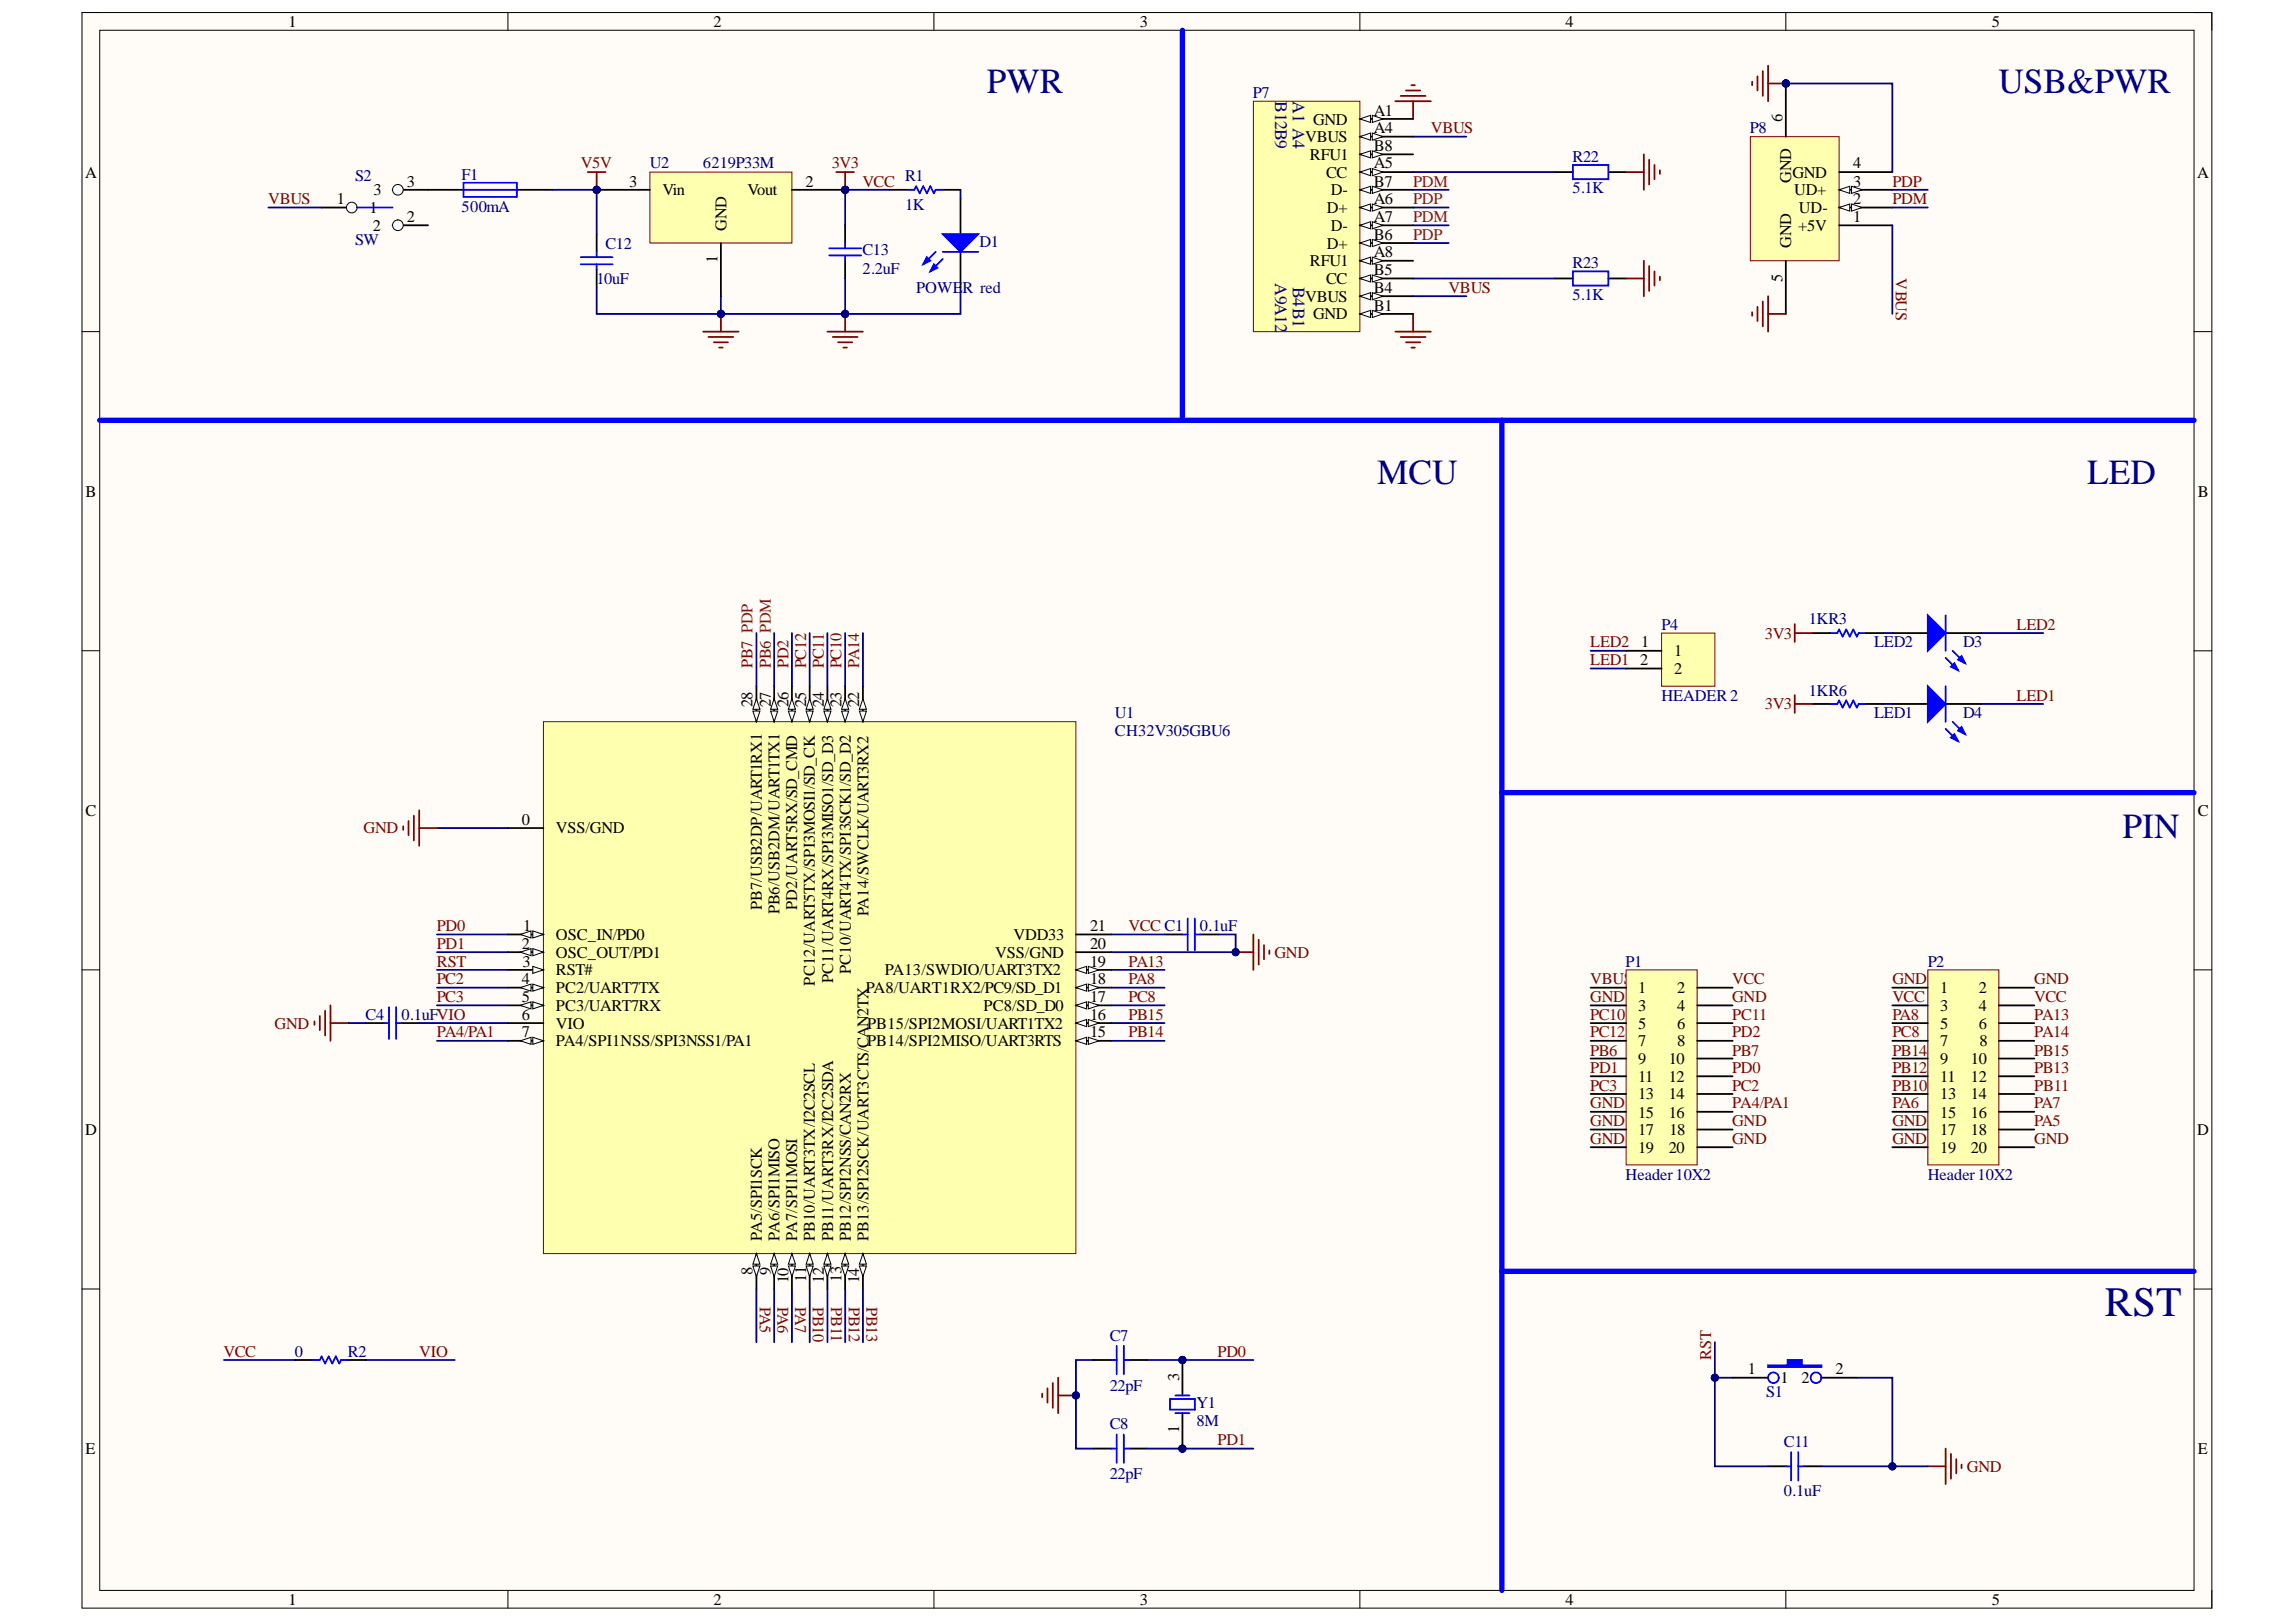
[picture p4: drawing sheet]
<svg xmlns="http://www.w3.org/2000/svg" width="297mm" height="210mm" viewBox="0 0 297 210" stroke-linecap="round" stroke-linejoin="round" font-family="sans-serif">
<defs><g id="words">
<text font-size="5.4" fill="#000080" x="272.3" y="170.2">RST</text>
<g font-size="4.6" fill="#000080">
<text x="127.7" y="12.1">PWR</text>
<text x="258.5" y="12.1">USB&amp;PWR</text>
<text x="178.2" y="62.6">MCU</text>
<text x="270" y="62.6">LED</text>
<text x="274.6" y="108.4">PIN</text>
</g>
<g font-size="2.3" fill="#000080">
<text x="165" y="13.1" transform="rotate(90 165 13.1)">B12B9</text>
<text x="167.3" y="13.1" transform="rotate(90 167.3 13.1)">A1 A4</text>
<text x="165" y="36.7" transform="rotate(90 165 36.7)">A9A12</text>
<text x="167.3" y="37.2" transform="rotate(90 167.3 37.2)">B4B1</text>
</g>
<g font-size="2.1">
<text x="37.3" y="3.5">1</text>
<text x="92.3" y="3.5">2</text>
<text x="147.5" y="3.5">3</text>
<text x="202.5" y="3.5">4</text>
<text x="257.7" y="3.5">5</text>
<text x="169.9" y="16.1">GND</text>
<text x="177.7" y="15">A1</text>
<text x="177.7" y="17.2">A4</text>
<text x="230.6" y="15.8" transform="rotate(-90 230.6 15.8)">6</text>
<text x="11" y="23">A</text>
<text x="168.9" y="18.4">VBUS</text>
<text x="169.4" y="20.7">RFU1</text>
<text x="171.6" y="23">CC</text>
<text x="177.7" y="19.5">B8</text>
<text x="177.7" y="21.8">A5</text>
<text x="231.7" y="23.7" transform="rotate(-90 231.7 23.7)">GND</text>
<text x="231.9" y="23">GND</text>
<text x="239.8" y="21.8">4</text>
<text x="284.2" y="23">A</text>
<text x="43.6" y="26.5">1</text>
<text x="47.8" y="27.6">1</text>
<text x="48.2" y="29.8">2</text>
<text x="48.3" y="25.3">3</text>
<text x="52.6" y="24.2">3</text>
<text x="52.6" y="28.7">2</text>
<text x="81.4" y="24.2">3</text>
<text x="85.7" y="25.3">Vin</text>
<text x="94" y="29.8" transform="rotate(-90 94 29.8)">GND</text>
<text x="96.7" y="25.3">Vout</text>
<text x="104.2" y="24.2">2</text>
<text x="171.6" y="27.6">D+</text>
<text x="172.2" y="25.3">D-</text>
<text x="172.2" y="29.8">D-</text>
<text x="177.7" y="24.2">B7</text>
<text x="177.7" y="26.5">A6</text>
<text x="177.7" y="28.7">A7</text>
<text x="232.1" y="25.3">UD+</text>
<text x="232.6" y="29.8">+5V</text>
<text x="232.7" y="27.6">UD-</text>
<text x="239.8" y="28.7">1</text>
<text x="239.8" y="24.2">3</text>
<text x="239.8" y="26.5">2</text>
<text x="92.8" y="34.1" transform="rotate(-90 92.8 34.1)">1</text>
<text x="169.4" y="34.5">RFU1</text>
<text x="171.6" y="32.2">D+</text>
<text x="177.7" y="35.6">B5</text>
<text x="177.7" y="31">B6</text>
<text x="177.7" y="33.3">A8</text>
<text x="231.7" y="32.1" transform="rotate(-90 231.7 32.1)">GND</text>
<text x="168.9" y="39">VBUS</text>
<text x="169.9" y="41.3">GND</text>
<text x="171.6" y="36.8">CC</text>
<text x="177.7" y="40.2">B1</text>
<text x="177.7" y="37.9">B4</text>
<text x="230.6" y="36.5" transform="rotate(-90 230.6 36.5)">5</text>
<text x="11.1" y="64.3">B</text>
<text x="284.3" y="64.3">B</text>
<text x="212.3" y="83.8">1</text>
<text x="212.2" y="86">2</text>
<text x="216.6" y="84.9">1</text>
<text x="216.6" y="87.2">2</text>
<text x="97.4" y="91.5" transform="rotate(-90 97.4 91.5)">28</text>
<text x="99.7" y="91.5" transform="rotate(-90 99.7 91.5)">27</text>
<text x="102" y="91.5" transform="rotate(-90 102 91.5)">26</text>
<text x="104.3" y="91.5" transform="rotate(-90 104.3 91.5)">25</text>
<text x="106.6" y="91.5" transform="rotate(-90 106.6 91.5)">24</text>
<text x="108.9" y="91.5" transform="rotate(-90 108.9 91.5)">23</text>
<text x="111.2" y="91.5" transform="rotate(-90 111.2 91.5)">22</text>
<text x="11.1" y="105.6">C</text>
<text x="67.5" y="106.8">0</text>
<text x="71.9" y="107.9">VSS/GND</text>
<text x="284.3" y="105.6">C</text>
<text x="98.6" y="117.7" transform="rotate(-90 98.6 117.7)">PB7/USB2DP/UART1RX1</text>
<text x="100.8" y="118.3" transform="rotate(-90 100.8 118.3)">PB6/USB2DM/UART1TX1</text>
<text x="103.1" y="117.7" transform="rotate(-90 103.1 117.7)">PD2/UART5RX/SD_CMD</text>
<text x="112.3" y="118.6" transform="rotate(-90 112.3 118.6)">PA14/SWCLK/UART3RX2</text>
<text x="67.5" y="122.8">2</text>
<text x="67.6" y="125.1">3</text>
<text x="67.7" y="120.5">1</text>
<text x="71.9" y="121.6">OSC_IN/PD0</text>
<text x="71.9" y="123.9">OSC_OUT/PD1</text>
<text x="128.8" y="123.9">VSS/GND</text>
<text x="131.1" y="121.6">VDD33</text>
<text x="141" y="122.8">20</text>
<text x="141" y="120.5">21</text>
<text x="141" y="125.1">19</text>
<text x="67.5" y="127.4">4</text>
<text x="67.5" y="129.7">5</text>
<text x="67.5" y="131.9">6</text>
<text x="71.9" y="126.2">RST#</text>
<text x="71.9" y="128.6">PC2/UART7TX</text>
<text x="71.9" y="130.8">PC3/UART7RX</text>
<text x="105.4" y="127.6" transform="rotate(-90 105.4 127.6)">PC12/UART5TX/SPI3MOSI1/SD_CK</text>
<text x="107.8" y="127.2" transform="rotate(-90 107.8 127.2)">PC11/UART4RX/SPI3MISO1/SD_D3</text>
<text x="110.1" y="126" transform="rotate(-90 110.1 126)">PC10/UART4TX/SPI3SCK1/SD_D2</text>
<text x="112" y="128.6">PA8/UART1RX2/PC9/SD_D1</text>
<text x="114.5" y="126.2">PA13/SWDIO/UART3TX2</text>
<text x="127.2" y="130.8">PC8/SD_D0</text>
<text x="141" y="131.9">16</text>
<text x="141" y="129.7">17</text>
<text x="141" y="127.4">18</text>
<text x="211.9" y="128.6">1</text>
<text x="211.9" y="130.8">3</text>
<text x="217" y="128.6">2</text>
<text x="217" y="130.8">4</text>
<text x="251" y="128.6">1</text>
<text x="251" y="130.8">3</text>
<text x="256" y="128.6">2</text>
<text x="256" y="130.8">4</text>
<text x="67.5" y="134.2">7</text>
<text x="71.9" y="135.4">PA4/SPI1NSS/SPI3NSS1/PA1</text>
<text x="71.9" y="133.1">VIO</text>
<text x="112.2" y="135.4">PB14/SPI2MISO/UART3RTS</text>
<text x="112.2" y="133.1">PB15/SPI2MOSI/UART1TX2</text>
<text x="141" y="134.2">15</text>
<text x="211.9" y="133.1">5</text>
<text x="211.9" y="135.4">7</text>
<text x="211.9" y="137.7">9</text>
<text x="215.9" y="137.7">10</text>
<text x="217" y="133.1">6</text>
<text x="217" y="135.4">8</text>
<text x="251" y="133.1">5</text>
<text x="251" y="135.4">7</text>
<text x="251" y="137.7">9</text>
<text x="255" y="137.7">10</text>
<text x="256" y="133.1">6</text>
<text x="256.1" y="135.4">8</text>
<text x="211.9" y="140">11</text>
<text x="211.9" y="142.3">13</text>
<text x="215.9" y="140">12</text>
<text x="215.9" y="142.3">14</text>
<text x="251" y="140">11</text>
<text x="251" y="142.3">13</text>
<text x="255" y="140">12</text>
<text x="255" y="142.3">14</text>
<text x="11" y="146.9">D</text>
<text x="211.9" y="144.6">15</text>
<text x="211.9" y="146.9">17</text>
<text x="211.9" y="149.2">19</text>
<text x="215.9" y="144.6">16</text>
<text x="215.9" y="149.2">20</text>
<text x="216" y="146.9">18</text>
<text x="251" y="144.6">15</text>
<text x="251" y="146.9">17</text>
<text x="251" y="149.2">19</text>
<text x="255" y="144.6">16</text>
<text x="255" y="146.9">18</text>
<text x="255" y="149.2">20</text>
<text x="284.2" y="146.9">D</text>
<text x="98.6" y="160.6" transform="rotate(-90 98.6 160.6)">PA5/SPI1SCK</text>
<text x="100.8" y="160.6" transform="rotate(-90 100.8 160.6)">PA6/SPI1MISO</text>
<text x="103.1" y="160.6" transform="rotate(-90 103.1 160.6)">PA7/SPI1MOSI</text>
<text x="105.4" y="160.6" transform="rotate(-90 105.4 160.6)">PB10/UART3TX/I2C2SCL</text>
<text x="107.8" y="160.6" transform="rotate(-90 107.8 160.6)">PB11/UART3RX/I2C2SDA</text>
<text x="110.1" y="160.6" transform="rotate(-90 110.1 160.6)">PB12/SPI2NSS/CAN2RX</text>
<text x="112.3" y="160.6" transform="rotate(-90 112.3 160.6)">PB13/SPI2SCK/UART3CTS/CAN2TX</text>
<text x="97.4" y="165" transform="rotate(-90 97.4 165)">8</text>
<text x="99.7" y="165" transform="rotate(-90 99.7 165)">9</text>
<text x="102" y="166.1" transform="rotate(-90 102 166.1)">10</text>
<text x="104.3" y="165.8" transform="rotate(-90 104.3 165.8)">11</text>
<text x="106.6" y="166" transform="rotate(-90 106.6 166)">12</text>
<text x="108.9" y="165.9" transform="rotate(-90 108.9 165.9)">13</text>
<text x="111.2" y="166.1" transform="rotate(-90 111.2 166.1)">14</text>
<text x="152.5" y="178.8" transform="rotate(-90 152.5 178.8)">3</text>
<text x="226.1" y="177.8">1</text>
<text x="230.4" y="179">1</text>
<text x="233.1" y="179">2</text>
<text x="237.5" y="177.8">2</text>
<text x="152.5" y="185.5" transform="rotate(-90 152.5 185.5)">1</text>
<text x="11.1" y="188.2">E</text>
<text x="284.3" y="188.2">E</text>
<text x="37.3" y="207.7">1</text>
<text x="92.3" y="207.7">2</text>
<text x="147.5" y="207.7">3</text>
<text x="202.5" y="207.7">4</text>
<text x="257.7" y="207.7">5</text>
</g>
<g font-size="2.1" fill="#000080">
<text x="162.1" y="12.7">P7</text>
<text x="226.4" y="17.2">P8</text>
<text x="45.9" y="23.4">S2</text>
<text x="59.7" y="23.2">F1</text>
<text x="84.1" y="21.8">U2</text>
<text x="90.9" y="21.8">6219P33M</text>
<text x="117.1" y="23.4">R1</text>
<text x="203.5" y="21">R22</text>
<text x="59.7" y="27.4">500mA</text>
<text x="117.1" y="27.1">1K</text>
<text x="203.5" y="25">5.1K</text>
<text x="45.9" y="31.7">SW</text>
<text x="78.3" y="32.2">C12</text>
<text x="111.6" y="33">C13</text>
<text x="111.6" y="35.4">2.2uF</text>
<text x="126.7" y="31.9">D1</text>
<text x="203.5" y="34.7">R23</text>
<text x="77.2" y="36.8">10uF</text>
<text x="118.5" y="37.9">POWE</text>
<text x="124.5" y="37.9">R red</text>
<text x="203.5" y="38.8">5.1K</text>
<text x="215" y="81.5">P4</text>
<text x="234" y="80.8">1KR3</text>
<text x="242.5" y="83.8">LED2</text>
<text x="254" y="83.8">D3</text>
<text x="144.2" y="93">U1</text>
<text x="144.2" y="95.3">CH32V305GBU6</text>
<text x="215" y="90.7">HEADER 2</text>
<text x="234" y="90">1KR6</text>
<text x="242.5" y="93">LED1</text>
<text x="254" y="93">D4</text>
<text x="155.2" y="120.5">0.1uF</text>
<text x="210.3" y="125.1">P1</text>
<text x="249.4" y="125.1">P2</text>
<text x="47.3" y="131.9">C4</text>
<text x="51.9" y="131.9">0.1uFVIO</text>
<text x="210.3" y="152.7">Header10X2</text>
<text x="249.4" y="152.7">Header10X2</text>
<text x="143.6" y="173.5">C7</text>
<text x="38.2" y="175.6">0</text>
<text x="45" y="175.6">R2</text>
<text x="143.6" y="180">22pF</text>
<text x="143.6" y="184.9">C8</text>
<text x="154.8" y="182.2">Y1</text>
<text x="154.8" y="184.5">8M</text>
<text x="228.5" y="180.8">S1</text>
<text x="143.6" y="191.4">22pF</text>
<text x="230.8" y="187.2">C11</text>
<text x="230.8" y="193.7">0.1uF</text>
</g>
<g font-size="2.1" fill="#800000">
<text x="185.1" y="17.2">VBUS</text>
<text x="75.1" y="21.8">V5V</text>
<text x="107.6" y="21.8">3V3</text>
<text x="34.7" y="26.5">VBUS</text>
<text x="111.6" y="24.2">VCC</text>
<text x="244.8" y="24.2">PDP</text>
<text x="244.8" y="26.5">PDM</text>
<text x="187.4" y="37.9">VBUS</text>
<text x="245.2" y="36" transform="rotate(90 245.2 36)">VBUS</text>
<text x="205.7" y="83.8">LED2</text>
<text x="228.3" y="82.7">3V3</text>
<text x="260.9" y="81.5">LED2</text>
<text x="97.4" y="86.5" transform="rotate(-90 97.4 86.5)">PB7 PDP</text>
<text x="99.7" y="86.5" transform="rotate(-90 99.7 86.5)">PB6 PDM</text>
<text x="102" y="86.5" transform="rotate(-90 102 86.5)">PD2</text>
<text x="104.3" y="86.5" transform="rotate(-90 104.3 86.5)">PC12</text>
<text x="106.6" y="86.5" transform="rotate(-90 106.6 86.5)">PC11</text>
<text x="108.9" y="86.5" transform="rotate(-90 108.9 86.5)">PC10</text>
<text x="111.2" y="86.5" transform="rotate(-90 111.2 86.5)">PA14</text>
<text x="205.7" y="86">LED1</text>
<text x="228.3" y="91.8">3V3</text>
<text x="260.9" y="90.7">LED1</text>
<text x="47" y="107.9">GND</text>
<text x="56.5" y="120.5">PD0</text>
<text x="56.5" y="122.8">PD1</text>
<text x="56.5" y="125.1">RST</text>
<text x="146" y="120.5">VCC C1</text>
<text x="146" y="125.1">PA13</text>
<text x="164.9" y="123.9">GND</text>
<text x="56.5" y="127.4">PC2</text>
<text x="56.5" y="129.7">PC3</text>
<text x="146" y="127.4">PA8</text>
<text x="146" y="129.7">PC8</text>
<text x="146" y="131.9">PB15</text>
<text x="205.7" y="127.4">VBUS</text>
<text x="205.7" y="131.9">PC10</text>
<text x="205.7" y="129.7">GND</text>
<text x="224.1" y="127.4">VCC</text>
<text x="224.1" y="131.9">PC11</text>
<text x="224.1" y="129.7">GND</text>
<text x="244.8" y="131.9">PA8</text>
<text x="244.8" y="127.4">GND</text>
<text x="244.8" y="129.7">VCC</text>
<text x="263.2" y="129.7">VCC</text>
<text x="263.2" y="127.4">GND</text>
<text x="263.2" y="131.9">PA13</text>
<text x="35.5" y="133.1">GND</text>
<text x="56.5" y="134.2">PA4/PA1</text>
<text x="146" y="134.2">PB14</text>
<text x="205.7" y="134.2">PC12</text>
<text x="205.7" y="136.6">PB6</text>
<text x="224.1" y="134.2">PD2</text>
<text x="224.1" y="136.6">PB7</text>
<text x="244.8" y="134.2">PC8</text>
<text x="244.8" y="136.6">PB14</text>
<text x="263.2" y="134.2">PA14</text>
<text x="263.2" y="136.6">PB15</text>
<text x="205.7" y="138.9">PD1</text>
<text x="205.7" y="141.2">PC3</text>
<text x="205.7" y="143.4">GND</text>
<text x="224.1" y="138.9">PD0</text>
<text x="224.1" y="141.2">PC2</text>
<text x="224.1" y="143.4">PA4/PA1</text>
<text x="244.8" y="143.4">PA6</text>
<text x="244.8" y="141.2">PB10</text>
<text x="244.8" y="138.9">PB12</text>
<text x="263.2" y="143.4">PA7</text>
<text x="263.2" y="141.2">PB11</text>
<text x="263.2" y="138.9">PB13</text>
<text x="205.7" y="145.7">GND</text>
<text x="205.7" y="148">GND</text>
<text x="224.1" y="145.7">GND</text>
<text x="224.1" y="148">GND</text>
<text x="244.8" y="145.7">GND</text>
<text x="244.8" y="148">GND</text>
<text x="263.2" y="145.7">PA5</text>
<text x="263.2" y="148">GND</text>
<text x="98.3" y="169.1" transform="rotate(90 98.3 169.1)">PA5</text>
<text x="100.6" y="169.1" transform="rotate(90 100.6 169.1)">PA6</text>
<text x="102.9" y="169.1" transform="rotate(90 102.9 169.1)">PA7</text>
<text x="105.2" y="169.1" transform="rotate(90 105.2 169.1)">PB10</text>
<text x="107.5" y="169.1" transform="rotate(90 107.5 169.1)">PB11</text>
<text x="109.8" y="169.1" transform="rotate(90 109.8 169.1)">PB12</text>
<text x="112.1" y="169.1" transform="rotate(90 112.1 169.1)">PB13</text>
<text x="28.9" y="175.6">VCC</text>
<text x="54.2" y="175.6">VIO</text>
<text x="157.5" y="175.6">PD0</text>
<text x="221.4" y="176" transform="rotate(-90 221.4 176)">RST</text>
<text x="157.5" y="187.1">PD1</text>
<text x="254.5" y="190.4">GND</text>
</g>
<g font-size="2.1" fill="#781915">
<text x="182.8" y="26.5">PDP</text>
<text x="182.8" y="28.7">PDM</text>
<text x="182.8" y="24.2">PDM</text>
<text x="182.8" y="31">PDP</text>
</g>
</g></defs>
<path d="M10.6 1.6h275.6v206.5h-275.6z" fill-rule="evenodd" fill="#fffcf8"/>
<path d="M10.6 1.6h275.6v206.5h-275.6z" fill="none" stroke="#000" stroke-width=".13"/>
<path d="M12.9 3.9h270.9v201.9h-270.9z" fill-rule="evenodd" fill="#fffcf8"/>
<g fill="none" stroke="#000" stroke-width=".13">
<path d="M10.6 1.6h2.3M12.9 3.9h270.9v201.9h-270.9zM65.7 1.6v2.3M120.8 1.6v2.3M175.9 1.6v2.3M231 1.6v2.3M283.8 1.6h2.4v2.3M10.6 42.9h2.3M283.8 42.9h2.4M10.6 84.2h2.3M283.8 84.2h2.4M10.6 125.5h2.3"/>
<path d="M283.8 125.5h2.4M10.6 166.8h2.3M283.8 166.8h2.4M65.7 205.8v2.3M120.8 205.8v2.3M175.9 205.8v2.3M231 205.8v2.3M286.2 205.8v2.3"/>
</g>
<path d="M205.8 84.2h4.6M205.8 86.5h4.6" fill="none" stroke="#000080" stroke-width=".23"/>
<path d="M215 81.9h6.9v6.9h-6.9z" fill-rule="evenodd" fill="#ffffb0"/>
<path d="M215 81.9h6.9v6.9h-6.9z" fill="none" stroke="#800000" stroke-width=".13"/>
<path d="M210.4 84.2h4.6M210.4 86.5h4.6M244.8 91.1h4.6M251.7 91.1h4.6" fill="none" stroke="#000" stroke-width=".23"/>
<path d="M249.4 88.8l2.3 2.3-2.3 2.3z" fill="#00f"/>
<path d="M249.4 88.8l2.3 2.3-2.3 2.3zM251.7 94.3l1.6 1.6M252.6 93.4l1.6 1.6" fill="none" stroke="#00f" stroke-width=".23"/>
<path d="M253.3 94.5l.5-.4 .4 .9z" fill="#00f"/>
<path d="M253.3 94.5l.5-.4 .4 .9z" fill="none" stroke="#00f" stroke-width=".23"/>
<path d="M252.4 95.5l.5-.5 .4 .9z" fill="#00f"/>
<path d="M236.8 91.1h.9l.2-.5 .5 1 .5-1 .4 1 .5-1 .4 1 .3-.5h.9M251.7 88.8v4.6M252.4 95.5l.5-.5 .4 .9z" fill="none" stroke="#00f" stroke-width=".23"/>
<path d="M234.5 91.1h2.3M241.4 91.1h2.3M244.8 81.9h4.6M251.7 81.9h4.6" fill="none" stroke="#000" stroke-width=".23"/>
<path d="M249.4 79.6l2.3 2.3-2.3 2.3z" fill="#00f"/>
<path d="M249.4 79.6l2.3 2.3-2.3 2.3zM251.7 85.1l1.6 1.6M252.6 84.2l1.6 1.6" fill="none" stroke="#00f" stroke-width=".23"/>
<path d="M253.8 84.9l.4 .9-.9-.4z" fill="#00f"/>
<path d="M253.8 84.9l.4 .9-.9-.4z" fill="none" stroke="#00f" stroke-width=".23"/>
<path d="M252.4 86.3l.5-.5 .4 .9z" fill="#00f"/>
<path d="M251.7 79.6v4.6M236.8 81.9h.9l.2-.4 .5 .9 .5-.9 .4 .9 .5-.9 .4 .9 .3-.5h.9M252.4 86.3l.5-.5 .4 .9zM153.7 118.9v4.1M154.6 118.9v4.1M153 120.9h.7M154.6 120.9h.7" fill="none" stroke="#00f" stroke-width=".23"/>
<path d="M234.5 81.9h2.3M241.4 81.9h2.3M150.7 120.9h2.3M155.3 120.9h2.3" fill="none" stroke="#000" stroke-width=".23"/>
<path d="M243.7 91.1h1.1M243.7 81.9h1.1M256.3 91.1h8M256.3 81.9h8" fill="none" stroke="#000080" stroke-width=".23"/>
<path d="M232.2 80.8v2.3M232.2 90v2.3M232.2 91.1h2.3M232.2 81.9h2.3" fill="none" stroke="#800000" stroke-width=".23"/>
<path d="M153 3.9v50.5M12.9 54.4h270.9M194.3 54.4v151.4M194.3 102.6h89.5" fill="none" stroke="#00f" stroke-width=".69"/>
<path d="M70.3 93.4h68.9v68.8h-68.9z" fill-rule="evenodd" fill="#ffffb0"/>
<path d="M70.3 93.4h68.9v68.8h-68.9z" fill="none" stroke="#800000" stroke-width=".13"/>
<path d="M65.7 120.9h4.6" fill="none" stroke="#000" stroke-width=".23"/>
<path d="M68.9 120.5l1.4 .4-1.4 .5z" fill="#f8fcff"/>
<path d="M68.9 120.5l1.4 .4-1.4 .5z" fill="none" stroke="#000" stroke-width=".13"/>
<path d="M67.3 120.9l1.4-.4v.9z" fill="#f8fcff"/>
<path d="M67.3 120.9l1.4-.4v.9z" fill="none" stroke="#000" stroke-width=".13"/>
<path d="M65.7 123.2h4.6" fill="none" stroke="#000" stroke-width=".23"/>
<path d="M68.9 122.8l1.4 .4-1.4 .5z" fill="#f8fcff"/>
<path d="M68.9 122.8l1.4 .4-1.4 .5z" fill="none" stroke="#000" stroke-width=".13"/>
<path d="M67.3 123.2l1.4-.4v.9z" fill="#f8fcff"/>
<path d="M67.3 123.2l1.4-.4v.9z" fill="none" stroke="#000" stroke-width=".13"/>
<path d="M65.7 125.5h4.6" fill="none" stroke="#000" stroke-width=".23"/>
<path d="M68.9 125.1l1.4 .4-1.4 .5z" fill="#f8fcff"/>
<path d="M68.9 125.1l1.4 .4-1.4 .5z" fill="none" stroke="#000" stroke-width=".13"/>
<path d="M65.7 134.7h4.6M139.2 123.2h4.6M139.2 120.9h4.6" fill="none" stroke="#000" stroke-width=".23"/>
<path d="M68.9 134.2l1.4 .5-1.4 .4z" fill="#f8fcff"/>
<path d="M68.9 134.2l1.4 .5-1.4 .4z" fill="none" stroke="#000" stroke-width=".13"/>
<path d="M67.3 134.7l1.4-.5v.9z" fill="#f8fcff"/>
<path d="M67.3 134.7l1.4-.5v.9z" fill="none" stroke="#000" stroke-width=".13"/>
<path d="M104.7 162.2v4.6" fill="none" stroke="#000" stroke-width=".23"/>
<path d="M104.7 162.2l.5 1.4h-.9z" fill="#f8fcff"/>
<path d="M104.7 162.2l.5 1.4h-.9z" fill="none" stroke="#000" stroke-width=".13"/>
<path d="M104.3 163.8h.9l-.5 1.4z" fill="#f8fcff"/>
<path d="M104.3 163.8h.9l-.5 1.4z" fill="none" stroke="#000" stroke-width=".13"/>
<path d="M107 162.2v4.6" fill="none" stroke="#000" stroke-width=".23"/>
<path d="M107 162.2l.5 1.4h-.9z" fill="#f8fcff"/>
<path d="M107 162.2l.5 1.4h-.9z" fill="none" stroke="#000" stroke-width=".13"/>
<path d="M106.6 163.8h.9l-.5 1.4z" fill="#f8fcff"/>
<path d="M106.6 163.8h.9l-.5 1.4z" fill="none" stroke="#000" stroke-width=".13"/>
<path d="M109.3 162.2v4.6" fill="none" stroke="#000" stroke-width=".23"/>
<path d="M109.3 162.2l.5 1.4h-.9z" fill="#f8fcff"/>
<path d="M109.3 162.2l.5 1.4h-.9z" fill="none" stroke="#000" stroke-width=".13"/>
<path d="M108.9 163.8h.9l-.5 1.4z" fill="#f8fcff"/>
<path d="M108.9 163.8h.9l-.5 1.4z" fill="none" stroke="#000" stroke-width=".13"/>
<path d="M111.6 162.2v4.6" fill="none" stroke="#000" stroke-width=".23"/>
<path d="M111.6 162.2l.5 1.4h-.9z" fill="#f8fcff"/>
<path d="M111.6 162.2l.5 1.4h-.9z" fill="none" stroke="#000" stroke-width=".13"/>
<path d="M111.2 163.8h.9l-.5 1.4z" fill="#f8fcff"/>
<path d="M111.2 163.8h.9l-.5 1.4z" fill="none" stroke="#000" stroke-width=".13"/>
<path d="M139.2 134.7h4.6" fill="none" stroke="#000" stroke-width=".23"/>
<path d="M139.2 134.7l1.4-.5v.9z" fill="#f8fcff"/>
<path d="M139.2 134.7l1.4-.5v.9z" fill="none" stroke="#000" stroke-width=".13"/>
<path d="M140.8 134.2l1.4 .5-1.4 .4z" fill="#f8fcff"/>
<path d="M140.8 134.2l1.4 .5-1.4 .4z" fill="none" stroke="#000" stroke-width=".13"/>
<path d="M139.2 132.4h4.6" fill="none" stroke="#000" stroke-width=".23"/>
<path d="M139.2 132.4l1.4-.5v1z" fill="#f8fcff"/>
<path d="M139.2 132.4l1.4-.5v1z" fill="none" stroke="#000" stroke-width=".13"/>
<path d="M140.8 131.9l1.4 .5-1.4 .5z" fill="#f8fcff"/>
<path d="M140.8 131.9l1.4 .5-1.4 .5z" fill="none" stroke="#000" stroke-width=".13"/>
<path d="M65.7 127.8h4.6" fill="none" stroke="#000" stroke-width=".23"/>
<path d="M68.9 127.4l1.4 .4-1.4 .5z" fill="#f8fcff"/>
<path d="M68.9 127.4l1.4 .4-1.4 .5z" fill="none" stroke="#000" stroke-width=".13"/>
<path d="M67.3 127.8l1.4-.4v.9z" fill="#f8fcff"/>
<path d="M67.3 127.8l1.4-.4v.9z" fill="none" stroke="#000" stroke-width=".13"/>
<path d="M65.7 130.1h4.6" fill="none" stroke="#000" stroke-width=".23"/>
<path d="M68.9 129.6l1.4 .5-1.4 .5z" fill="#f8fcff"/>
<path d="M68.9 129.6l1.4 .5-1.4 .5z" fill="none" stroke="#000" stroke-width=".13"/>
<path d="M67.3 130.1l1.4-.5v1z" fill="#f8fcff"/>
<path d="M67.3 130.1l1.4-.5v1z" fill="none" stroke="#000" stroke-width=".13"/>
<path d="M139.2 130.1h4.6" fill="none" stroke="#000" stroke-width=".23"/>
<path d="M139.2 130.1l1.4-.5v1z" fill="#f8fcff"/>
<path d="M139.2 130.1l1.4-.5v1z" fill="none" stroke="#000" stroke-width=".13"/>
<path d="M140.8 129.6l1.4 .5-1.4 .5z" fill="#f8fcff"/>
<path d="M140.8 129.6l1.4 .5-1.4 .5z" fill="none" stroke="#000" stroke-width=".13"/>
<path d="M139.2 127.8h4.6" fill="none" stroke="#000" stroke-width=".23"/>
<path d="M139.2 127.8l1.4-.4v.9z" fill="#f8fcff"/>
<path d="M139.2 127.8l1.4-.4v.9z" fill="none" stroke="#000" stroke-width=".13"/>
<path d="M140.8 127.4l1.4 .4-1.4 .5z" fill="#f8fcff"/>
<path d="M140.8 127.4l1.4 .4-1.4 .5z" fill="none" stroke="#000" stroke-width=".13"/>
<path d="M139.2 125.5h4.6" fill="none" stroke="#000" stroke-width=".23"/>
<path d="M139.2 125.5l1.4-.4v.9z" fill="#f8fcff"/>
<path d="M139.2 125.5l1.4-.4v.9z" fill="none" stroke="#000" stroke-width=".13"/>
<path d="M140.8 125.1l1.4 .4-1.4 .5z" fill="#f8fcff"/>
<path d="M140.8 125.1l1.4 .4-1.4 .5z" fill="none" stroke="#000" stroke-width=".13"/>
<path d="M111.6 88.8v4.6" fill="none" stroke="#000" stroke-width=".23"/>
<path d="M111.2 92h.9l-.5 1.4z" fill="#f8fcff"/>
<path d="M111.2 92h.9l-.5 1.4z" fill="none" stroke="#000" stroke-width=".13"/>
<path d="M111.6 90.4l.5 1.4h-.9z" fill="#f8fcff"/>
<path d="M111.6 90.4l.5 1.4h-.9z" fill="none" stroke="#000" stroke-width=".13"/>
<path d="M100.2 88.8v4.6" fill="none" stroke="#000" stroke-width=".23"/>
<path d="M99.7 92h.9l-.4 1.4z" fill="#f8fcff"/>
<path d="M99.7 92h.9l-.4 1.4z" fill="none" stroke="#000" stroke-width=".13"/>
<path d="M100.2 90.4l.4 1.4h-.9z" fill="#f8fcff"/>
<path d="M100.2 90.4l.4 1.4h-.9z" fill="none" stroke="#000" stroke-width=".13"/>
<path d="M97.9 88.8v4.6" fill="none" stroke="#000" stroke-width=".23"/>
<path d="M97.4 92h.9l-.4 1.4z" fill="#f8fcff"/>
<path d="M97.4 92h.9l-.4 1.4z" fill="none" stroke="#000" stroke-width=".13"/>
<path d="M97.9 90.4l.4 1.4h-.9z" fill="#f8fcff"/>
<path d="M97.9 90.4l.4 1.4h-.9z" fill="none" stroke="#000" stroke-width=".13"/>
<path d="M97.9 162.2v4.6" fill="none" stroke="#000" stroke-width=".23"/>
<path d="M97.9 162.2l.4 1.4h-.9z" fill="#f8fcff"/>
<path d="M97.9 162.2l.4 1.4h-.9z" fill="none" stroke="#000" stroke-width=".13"/>
<path d="M97.4 163.8h.9l-.4 1.4z" fill="#f8fcff"/>
<path d="M97.4 163.8h.9l-.4 1.4z" fill="none" stroke="#000" stroke-width=".13"/>
<path d="M100.2 162.2v4.6" fill="none" stroke="#000" stroke-width=".23"/>
<path d="M100.2 162.2l.4 1.4h-.9z" fill="#f8fcff"/>
<path d="M100.2 162.2l.4 1.4h-.9z" fill="none" stroke="#000" stroke-width=".13"/>
<path d="M99.7 163.8h.9l-.4 1.4z" fill="#f8fcff"/>
<path d="M99.7 163.8h.9l-.4 1.4z" fill="none" stroke="#000" stroke-width=".13"/>
<path d="M102.5 162.2v4.6" fill="none" stroke="#000" stroke-width=".23"/>
<path d="M102.5 162.2l.4 1.4h-.9z" fill="#f8fcff"/>
<path d="M102.5 162.2l.4 1.4h-.9z" fill="none" stroke="#000" stroke-width=".13"/>
<path d="M102 163.8h.9l-.4 1.4z" fill="#f8fcff"/>
<path d="M102 163.8h.9l-.4 1.4z" fill="none" stroke="#000" stroke-width=".13"/>
<path d="M102.5 88.8v4.6M65.7 132.4h4.6" fill="none" stroke="#000" stroke-width=".23"/>
<path d="M102 92h.9l-.4 1.4z" fill="#f8fcff"/>
<path d="M102 92h.9l-.4 1.4z" fill="none" stroke="#000" stroke-width=".13"/>
<path d="M102.5 90.4l.4 1.4h-.9z" fill="#f8fcff"/>
<path d="M102.5 90.4l.4 1.4h-.9z" fill="none" stroke="#000" stroke-width=".13"/>
<path d="M104.7 88.8v4.6" fill="none" stroke="#000" stroke-width=".23"/>
<path d="M104.3 92h.9l-.5 1.4z" fill="#f8fcff"/>
<path d="M104.3 92h.9l-.5 1.4z" fill="none" stroke="#000" stroke-width=".13"/>
<path d="M104.7 90.4l.5 1.4h-.9z" fill="#f8fcff"/>
<path d="M104.7 90.4l.5 1.4h-.9z" fill="none" stroke="#000" stroke-width=".13"/>
<path d="M109.3 88.8v4.6" fill="none" stroke="#000" stroke-width=".23"/>
<path d="M108.9 92h.9l-.5 1.4z" fill="#f8fcff"/>
<path d="M108.9 92h.9l-.5 1.4z" fill="none" stroke="#000" stroke-width=".13"/>
<path d="M109.3 90.4l.5 1.4h-.9z" fill="#f8fcff"/>
<path d="M109.3 90.4l.5 1.4h-.9z" fill="none" stroke="#000" stroke-width=".13"/>
<path d="M107 88.8v4.6" fill="none" stroke="#000" stroke-width=".23"/>
<path d="M106.6 92h.9l-.5 1.4z" fill="#f8fcff"/>
<path d="M106.6 92h.9l-.5 1.4z" fill="none" stroke="#000" stroke-width=".13"/>
<path d="M107 90.4l.5 1.4h-.9z" fill="#f8fcff"/>
<path d="M107 90.4l.5 1.4h-.9z" fill="none" stroke="#000" stroke-width=".13"/>
<path d="M65.7 107.2h4.6M47.3 132.4h2.3M51.9 132.4h2.3" fill="none" stroke="#000" stroke-width=".23"/>
<g fill="none" stroke="#000080" stroke-width=".23">
<path d="M97.9 81.9v6.9M100.2 81.9v6.9M102.5 81.9v6.9M104.7 81.9v6.9M107 81.9v6.9M109.3 81.9v6.9M111.6 81.9v6.9M56.5 107.2h9.2M45 132.4h2.3M54.2 132.4h11.5M56.5 120.9h9.2M56.5 123.2h9.2"/>
<path d="M56.5 125.5h9.2M56.5 127.8h9.2M56.5 130.1h9.2M56.5 134.7h9.2M143.8 120.9h6.9M143.8 125.5h6.9M143.8 127.8h6.9M143.8 130.1h6.9M143.8 134.7h6.9M143.8 132.4h6.9M97.9 166.8v6.9M100.2 166.8v6.9"/>
<path d="M102.4 166.8v6.9M104.8 166.8v6.9M107 166.8v6.9M109.3 166.8v6.9M111.6 166.8v6.9"/>
</g>
<g fill="none" stroke="#800000" stroke-width=".23">
<path d="M52.2 106.9v.5M52.9 106.2v1.9M53.5 105.6v3.2M54.2 104.9v4.6M54.2 107.2h2.3M40.7 132.2v.4M41.4 131.5v1.8M42.1 130.8v3.2M42.7 130.1v4.6M42.7 132.4h2.3M159.9 123.2h2.3M162.2 120.9v4.6"/>
<path d="M162.8 121.6v3.2M163.5 122.3v1.8M164.2 123v.5"/>
</g>
<path d="M49.6 132.4h.7M50.3 130.3v4.2M51.2 132.4h.7M51.2 130.3v4.2" fill="none" stroke="#00f" stroke-width=".23"/>
<circle cx="159.9" cy="123.2" r=".46" fill="#000080"/>
<circle cx="159.9" cy="123.2" r=".46" fill="none" stroke="#000080" stroke-width=".13"/>
<path d="M157.6 120.9h2.3v2.3h-16.1" fill="none" stroke="#000080" stroke-width=".23"/>
<circle cx="159.9" cy="123.2" r=".46" fill="#000080"/>
<circle cx="159.9" cy="123.2" r=".46" fill="none" stroke="#000080" stroke-width=".13"/>
<path d="M226.7 10.6v.4M227.4 9.9v1.8M228.1 9.2v3.2M228.7 8.5v4.6M228.7 10.8h2.3" fill="none" stroke="#800000" stroke-width=".23"/>
<circle cx="231" cy="10.8" r=".46" fill="#000080"/>
<circle cx="231" cy="10.8" r=".46" fill="none" stroke="#000080" stroke-width=".13"/>
<path d="M227.4 39.7v1.8M228.1 39v3.2M228.7 38.3v4.6M226.7 40.4v.5M228.7 40.6h2.3" fill="none" stroke="#800000" stroke-width=".23"/>
<circle cx="231" cy="10.8" r=".46" fill="#000080"/>
<circle cx="231" cy="10.8" r=".46" fill="none" stroke="#000080" stroke-width=".13"/>
<path d="M226.4 17.7h11.5v16h-11.5z" fill-rule="evenodd" fill="#ffffb0"/>
<path d="M226.4 17.7h11.5v16h-11.5z" fill="none" stroke="#800000" stroke-width=".13"/>
<path d="M231 10.8v6.9M237.9 29.2h6.9M237.9 22.3h6.9" fill="none" stroke="#000" stroke-width=".23"/>
<circle cx="231" cy="10.8" r=".46" fill="#000080"/>
<circle cx="231" cy="10.8" r=".46" fill="none" stroke="#000080" stroke-width=".13"/>
<path d="M237.9 24.6h6.9" fill="none" stroke="#000" stroke-width=".23"/>
<path d="M237.9 24.6l1.4-.5v.9z" fill="#f8fcff"/>
<path d="M237.9 24.6l1.4-.5v.9z" fill="none" stroke="#000" stroke-width=".13"/>
<path d="M239.5 24.1l1.4 .5-1.4 .4z" fill="#f8fcff"/>
<path d="M239.5 24.1l1.4 .5-1.4 .4z" fill="none" stroke="#000" stroke-width=".13"/>
<path d="M237.9 26.9h6.9" fill="none" stroke="#000" stroke-width=".23"/>
<path d="M237.9 26.9l1.4-.5v.9z" fill="#f8fcff"/>
<path d="M237.9 26.9l1.4-.5v.9z" fill="none" stroke="#000" stroke-width=".13"/>
<path d="M239.5 26.4l1.4 .5-1.4 .4z" fill="#f8fcff"/>
<path d="M239.5 26.4l1.4 .5-1.4 .4z" fill="none" stroke="#000" stroke-width=".13"/>
<path d="M231 33.7v6.9" fill="none" stroke="#000" stroke-width=".23"/>
<path d="M231 10.8h13.8v11.5M244.8 24.6h4.6M244.8 26.9h4.6" fill="none" stroke="#000080" stroke-width=".23"/>
<circle cx="231" cy="10.8" r=".46" fill="#000080"/>
<circle cx="231" cy="10.8" r=".46" fill="none" stroke="#000080" stroke-width=".13"/>
<path d="M182.8 17.7h6.9M182.8 38.3h6.9M182.8 24.6h4.6M182.8 26.9h4.6M182.8 29.2h4.6M182.8 31.5h4.6M244.8 29.2v11.4" fill="none" stroke="#000080" stroke-width=".23"/>
<path d="M180.5 13.1h4.6M181.2 12.4h3.2M181.9 11.7h1.8M182.6 11h.4M182.8 13.1v2.3M180.5 42.9h4.6M181.2 43.6h3.2M181.9 44.3h1.8M182.6 45h.4M182.8 40.6v2.3" fill="none" stroke="#800000" stroke-width=".23"/>
<path d="M162.2 13.1h13.7v29.8h-13.7z" fill-rule="evenodd" fill="#ffffb0"/>
<path d="M162.2 13.1h13.7v29.8h-13.7z" fill="none" stroke="#800000" stroke-width=".13"/>
<path d="M175.9 40.6h6.9" fill="none" stroke="#000" stroke-width=".23"/>
<path d="M175.9 40.6l1.4-.4v.9z" fill="#f8fcff"/>
<path d="M175.9 40.6l1.4-.4v.9z" fill="none" stroke="#000" stroke-width=".13"/>
<path d="M177.5 40.2l1.4 .4-1.4 .5z" fill="#f8fcff"/>
<path d="M177.5 40.2l1.4 .4-1.4 .5z" fill="none" stroke="#000" stroke-width=".13"/>
<path d="M175.9 38.3h6.9" fill="none" stroke="#000" stroke-width=".23"/>
<path d="M175.9 38.3l1.4-.4v.9z" fill="#f8fcff"/>
<path d="M175.9 38.3l1.4-.4v.9z" fill="none" stroke="#000" stroke-width=".13"/>
<path d="M177.5 37.9l1.4 .4-1.4 .5z" fill="#f8fcff"/>
<path d="M177.5 37.9l1.4 .4-1.4 .5z" fill="none" stroke="#000" stroke-width=".13"/>
<path d="M175.9 36h6.9" fill="none" stroke="#000" stroke-width=".23"/>
<path d="M175.9 36l1.4-.4v.9z" fill="#f8fcff"/>
<path d="M175.9 36l1.4-.4v.9z" fill="none" stroke="#000" stroke-width=".13"/>
<path d="M177.5 35.6l1.4 .4-1.4 .5z" fill="#f8fcff"/>
<path d="M177.5 35.6l1.4 .4-1.4 .5z" fill="none" stroke="#000" stroke-width=".13"/>
<path d="M175.9 31.5h6.9" fill="none" stroke="#000" stroke-width=".23"/>
<path d="M175.9 31.5l1.4-.5v.9z" fill="#f8fcff"/>
<path d="M175.9 31.5l1.4-.5v.9z" fill="none" stroke="#000" stroke-width=".13"/>
<path d="M177.5 31l1.4 .5-1.4 .4z" fill="#f8fcff"/>
<path d="M177.5 31l1.4 .5-1.4 .4z" fill="none" stroke="#000" stroke-width=".13"/>
<path d="M175.9 24.6h6.9" fill="none" stroke="#000" stroke-width=".23"/>
<path d="M175.9 24.6l1.4-.5v.9z" fill="#f8fcff"/>
<path d="M175.9 24.6l1.4-.5v.9z" fill="none" stroke="#000" stroke-width=".13"/>
<path d="M177.5 24.1l1.4 .5-1.4 .4z" fill="#f8fcff"/>
<path d="M177.5 24.1l1.4 .5-1.4 .4z" fill="none" stroke="#000" stroke-width=".13"/>
<path d="M175.9 20h6.9" fill="none" stroke="#000" stroke-width=".23"/>
<path d="M175.9 20l1.4-.5v.9z" fill="#f8fcff"/>
<path d="M175.9 20l1.4-.5v.9z" fill="none" stroke="#000" stroke-width=".13"/>
<path d="M177.5 19.5l1.4 .5-1.4 .4z" fill="#f8fcff"/>
<path d="M177.5 19.5l1.4 .5-1.4 .4z" fill="none" stroke="#000" stroke-width=".13"/>
<path d="M175.9 15.4h6.9" fill="none" stroke="#000" stroke-width=".23"/>
<path d="M175.9 15.4l1.4-.5v.9z" fill="#f8fcff"/>
<path d="M175.9 15.4l1.4-.5v.9z" fill="none" stroke="#000" stroke-width=".13"/>
<path d="M177.5 14.9l1.4 .5-1.4 .4z" fill="#f8fcff"/>
<path d="M177.5 14.9l1.4 .5-1.4 .4z" fill="none" stroke="#000" stroke-width=".13"/>
<path d="M175.9 17.7h6.9" fill="none" stroke="#000" stroke-width=".23"/>
<path d="M175.9 17.7l1.4-.5v.9z" fill="#f8fcff"/>
<path d="M175.9 17.7l1.4-.5v.9z" fill="none" stroke="#000" stroke-width=".13"/>
<path d="M177.5 17.2l1.4 .5-1.4 .4z" fill="#f8fcff"/>
<path d="M177.5 17.2l1.4 .5-1.4 .4z" fill="none" stroke="#000" stroke-width=".13"/>
<path d="M175.9 22.3h6.9" fill="none" stroke="#000" stroke-width=".23"/>
<path d="M175.9 22.3l1.4-.5v.9z" fill="#f8fcff"/>
<path d="M175.9 22.3l1.4-.5v.9z" fill="none" stroke="#000" stroke-width=".13"/>
<path d="M177.5 21.8l1.4 .5-1.4 .4z" fill="#f8fcff"/>
<path d="M177.5 21.8l1.4 .5-1.4 .4z" fill="none" stroke="#000" stroke-width=".13"/>
<path d="M175.9 26.9h6.9" fill="none" stroke="#000" stroke-width=".23"/>
<path d="M175.9 26.9l1.4-.5v.9z" fill="#f8fcff"/>
<path d="M175.9 26.9l1.4-.5v.9z" fill="none" stroke="#000" stroke-width=".13"/>
<path d="M177.5 26.4l1.4 .5-1.4 .4z" fill="#f8fcff"/>
<path d="M177.5 26.4l1.4 .5-1.4 .4z" fill="none" stroke="#000" stroke-width=".13"/>
<path d="M175.9 29.2h6.9" fill="none" stroke="#000" stroke-width=".23"/>
<path d="M175.9 29.2l1.4-.5v.9z" fill="#f8fcff"/>
<path d="M175.9 29.2l1.4-.5v.9z" fill="none" stroke="#000" stroke-width=".13"/>
<path d="M177.5 28.7l1.4 .5-1.4 .4z" fill="#f8fcff"/>
<path d="M177.5 28.7l1.4 .5-1.4 .4z" fill="none" stroke="#000" stroke-width=".13"/>
<path d="M175.9 33.7h6.9" fill="none" stroke="#000" stroke-width=".23"/>
<path d="M175.9 33.7l1.4-.4v.9z" fill="#f8fcff"/>
<path d="M175.9 33.7l1.4-.4v.9z" fill="none" stroke="#000" stroke-width=".13"/>
<path d="M177.5 33.3l1.4 .4-1.4 .5z" fill="#f8fcff"/>
<path d="M177.5 33.3l1.4 .4-1.4 .5z" fill="none" stroke="#000" stroke-width=".13"/>
<path d="M201.2 22.3h2.3M201.2 36h2.3M208.1 22.3h2.3M208.1 36h2.3" fill="none" stroke="#000" stroke-width=".23"/>
<path d="M203.5 21.4h4.6v1.8h-4.6zM203.5 35.1h4.6v1.9h-4.6z" fill="none" stroke="#00f" stroke-width=".23"/>
<path d="M212.7 20v4.6M76 22.3h2.3M77.2 22.3v2.3M210.4 22.3h2.3M210.4 36h2.3M212.7 33.7v4.6M213.4 20.7v3.2M213.4 34.4v3.2M214 21.4v1.8M214 35.1v1.9M214.7 22v.5M214.7 35.8v.5" fill="none" stroke="#800000" stroke-width=".23"/>
<path d="M182.8 22.3h18.4M182.8 36h18.4" fill="none" stroke="#000080" stroke-width=".23"/>
<circle cx="77.2" cy="24.6" r=".46" fill="#000080"/>
<circle cx="77.2" cy="24.6" r=".46" fill="none" stroke="#000080" stroke-width=".13"/>
<path d="M55.4 24.6h4.6M66.9 24.6h4.6M77.2 30.3v2.3M77.2 34.9v2.3" fill="none" stroke="#000" stroke-width=".23"/>
<path d="M60 23.6h6.9v1.9h-6.9zM60 24.6h6.9M75.1 34.2h4.2M75.1 33.3h4.2M77.2 32.6v.7M77.2 34.2v.7" fill="none" stroke="#00f" stroke-width=".23"/>
<path d="M108.2 22.3h2.3M109.3 22.3v2.3" fill="none" stroke="#800000" stroke-width=".23"/>
<circle cx="109.3" cy="24.6" r=".46" fill="#000080"/>
<circle cx="109.3" cy="24.6" r=".46" fill="none" stroke="#000080" stroke-width=".13"/>
<path d="M91 42.9h4.6M91.7 43.6h3.2M92.3 44.3h1.9M93 45h.5M93.3 40.6v2.3" fill="none" stroke="#800000" stroke-width=".23"/>
<circle cx="93.3" cy="40.6" r=".46" fill="#000080"/>
<circle cx="93.3" cy="40.6" r=".46" fill="none" stroke="#000080" stroke-width=".13"/>
<path d="M107 42.9h4.6M107.7 43.6h3.2M108.4 44.3h1.9M109.1 45h.5M109.3 40.6v2.3" fill="none" stroke="#800000" stroke-width=".23"/>
<circle cx="109.3" cy="40.6" r=".46" fill="#000080"/>
<circle cx="109.3" cy="40.6" r=".46" fill="none" stroke="#000080" stroke-width=".13"/>
<path d="M109.3 29.2v2.2M109.3 33.7v2.3" fill="none" stroke="#000" stroke-width=".23"/>
<path d="M107.3 33.1h4.1M107.3 32.1h4.1M109.3 31.4v.7M109.3 33.1v.6" fill="none" stroke="#00f" stroke-width=".23"/>
<path d="M115.1 24.6h-5.8v4.6" fill="none" stroke="#000080" stroke-width=".23"/>
<circle cx="109.3" cy="24.6" r=".46" fill="#000080"/>
<circle cx="109.3" cy="24.6" r=".46" fill="none" stroke="#000080" stroke-width=".13"/>
<path d="M124.3 25.7v4.6M124.3 32.6v4.6" fill="none" stroke="#000" stroke-width=".23"/>
<path d="M122 30.3h4.6l-2.3 2.3z" fill="#00f"/>
<path d="M121 32.6l-1.6 1.6M122 30.3h4.6l-2.3 2.3zM122 33.5l-1.6 1.6" fill="none" stroke="#00f" stroke-width=".23"/>
<path d="M120.8 34.2l.5 .5-.9 .4z" fill="#00f"/>
<path d="M120.8 34.2l.5 .5-.9 .4z" fill="none" stroke="#00f" stroke-width=".23"/>
<path d="M119.9 33.3l.5 .4-1 .5z" fill="#00f"/>
<path d="M117.4 24.6h.9l.2-.5 .5 .9 .4-.9 .5 .9 .5-.9 .4 .9 .2-.4h1M119.9 33.3l.5 .4-1 .5zM122 32.6h4.6" fill="none" stroke="#00f" stroke-width=".23"/>
<path d="M115.1 24.6h2.3M122 24.6h2.3" fill="none" stroke="#000" stroke-width=".23"/>
<path d="M77.2 37.2v3.4h47.1v-3.4" fill="none" stroke="#000080" stroke-width=".23"/>
<circle cx="93.3" cy="40.6" r=".46" fill="#000080"/>
<circle cx="93.3" cy="40.6" r=".46" fill="none" stroke="#000080" stroke-width=".13"/>
<circle cx="109.3" cy="40.6" r=".46" fill="#000080"/>
<circle cx="109.3" cy="40.6" r=".46" fill="none" stroke="#000080" stroke-width=".13"/>
<path d="M124.3 24.6v1.1" fill="none" stroke="#000080" stroke-width=".23"/>
<path d="M41.6 26.9h4.6" fill="none" stroke="#000" stroke-width=".23"/>
<circle cx="45.5" cy="26.9" r=".69" fill="#f8fcff"/>
<circle cx="45.5" cy="26.9" r=".69" fill="none" stroke="#000" stroke-width=".13"/>
<path d="M50.8 24.6h4.6" fill="none" stroke="#000" stroke-width=".23"/>
<circle cx="51.5" cy="24.6" r=".69" fill="#f8fcff"/>
<circle cx="51.5" cy="24.6" r=".69" fill="none" stroke="#000" stroke-width=".13"/>
<path d="M50.8 29.2h4.6" fill="none" stroke="#000" stroke-width=".23"/>
<circle cx="51.5" cy="29.2" r=".69" fill="#f8fcff"/>
<circle cx="51.5" cy="29.2" r=".69" fill="none" stroke="#000" stroke-width=".13"/>
<path d="M46.2 26.9h4.6" fill="none" stroke="#00f" stroke-width=".23"/>
<path d="M34.7 26.9h6.9M71.5 24.6h5.7v5.7" fill="none" stroke="#000080" stroke-width=".23"/>
<circle cx="77.2" cy="24.6" r=".46" fill="#000080"/>
<circle cx="77.2" cy="24.6" r=".46" fill="none" stroke="#000080" stroke-width=".13"/>
<path d="M109.3 36v4.6" fill="none" stroke="#000080" stroke-width=".23"/>
<circle cx="109.3" cy="40.6" r=".46" fill="#000080"/>
<circle cx="109.3" cy="40.6" r=".46" fill="none" stroke="#000080" stroke-width=".13"/>
<circle cx="77.2" cy="24.6" r=".46" fill="#000080"/>
<circle cx="77.2" cy="24.6" r=".46" fill="none" stroke="#000080" stroke-width=".13"/>
<circle cx="109.3" cy="24.6" r=".46" fill="#000080"/>
<circle cx="109.3" cy="24.6" r=".46" fill="none" stroke="#000080" stroke-width=".13"/>
<path d="M84.1 22.3h18.4v9.1h-18.4z" fill-rule="evenodd" fill="#ffffb0"/>
<path d="M84.1 22.3h18.4v9.1h-18.4z" fill="none" stroke="#800000" stroke-width=".13"/>
<path d="M77.2 24.6h6.9" fill="none" stroke="#000" stroke-width=".23"/>
<circle cx="77.2" cy="24.6" r=".46" fill="#000080"/>
<circle cx="77.2" cy="24.6" r=".46" fill="none" stroke="#000080" stroke-width=".13"/>
<path d="M93.3 31.4v6.9M102.5 24.6h6.8" fill="none" stroke="#000" stroke-width=".23"/>
<circle cx="109.3" cy="24.6" r=".46" fill="#000080"/>
<circle cx="109.3" cy="24.6" r=".46" fill="none" stroke="#000080" stroke-width=".13"/>
<path d="M93.3 38.3v2.3" fill="none" stroke="#000080" stroke-width=".23"/>
<circle cx="93.3" cy="40.6" r=".46" fill="#000080"/>
<circle cx="93.3" cy="40.6" r=".46" fill="none" stroke="#000080" stroke-width=".13"/>
<path d="M228.7 189.8h2.3M233.3 189.8h2.3" fill="none" stroke="#000" stroke-width=".23"/>
<path d="M231 189.8h.7M231.7 187.9v3.7M232.6 187.9v3.7M232.6 189.8h.7" fill="none" stroke="#00f" stroke-width=".23"/>
<path d="M249.4 189.8h2.3M251.7 187.5v4.5M252.4 188.1v3.3M253.1 188.8v1.9M253.8 189.5v.5" fill="none" stroke="#800000" stroke-width=".23"/>
<path d="M224.2 178.3h-2.3v11.5h6.8" fill="none" stroke="#000080" stroke-width=".23"/>
<circle cx="221.9" cy="178.3" r=".46" fill="#000080"/>
<circle cx="221.9" cy="178.3" r=".46" fill="none" stroke="#000080" stroke-width=".13"/>
<path d="M244.8 189.8h4.6" fill="none" stroke="#000080" stroke-width=".23"/>
<circle cx="244.8" cy="189.8" r=".46" fill="#000080"/>
<circle cx="244.8" cy="189.8" r=".46" fill="none" stroke="#000080" stroke-width=".13"/>
<path d="M221.9 173.7v4.6" fill="none" stroke="#000080" stroke-width=".23"/>
<circle cx="221.9" cy="178.3" r=".46" fill="#000080"/>
<circle cx="221.9" cy="178.3" r=".46" fill="none" stroke="#000080" stroke-width=".13"/>
<path d="M210.4 125.5h9.2v25.3h-9.2z" fill-rule="evenodd" fill="#ffffb0"/>
<path d="M210.4 125.5h9.2v25.3h-9.2z" fill="none" stroke="#800000" stroke-width=".13"/>
<g fill="none" stroke="#000" stroke-width=".23">
<path d="M205.8 127.8h4.6M205.8 130.1h4.6M205.8 132.4h4.6M205.8 134.7h4.6M205.8 137h4.6M205.8 139.3h4.6M219.6 127.8h4.6M219.6 130.1h4.6M219.6 132.4h4.6M219.6 134.7h4.6M219.6 137h4.6M219.6 139.3h4.6"/>
<path d="M205.8 141.6h4.6M205.8 143.9h4.6M205.8 146.2h4.6M205.8 148.5h4.6M219.6 141.6h4.6M219.6 143.9h4.6M219.6 146.2h4.6M219.6 148.5h4.6"/>
</g>
<path d="M249.4 125.5h9.2v25.3h-9.2z" fill-rule="evenodd" fill="#ffffb0"/>
<path d="M249.4 125.5h9.2v25.3h-9.2z" fill="none" stroke="#800000" stroke-width=".13"/>
<g fill="none" stroke="#000" stroke-width=".23">
<path d="M244.8 127.8h4.6M244.8 130.1h4.6M244.8 132.4h4.6M244.8 134.7h4.6M244.8 137h4.6M244.8 139.3h4.6M258.6 127.8h4.6M258.6 130.1h4.6M258.6 132.4h4.6M258.6 134.7h4.6M258.6 137h4.6M258.6 139.3h4.6"/>
<path d="M244.8 141.6h4.6M244.8 143.9h4.6M244.8 146.2h4.6M244.8 148.5h4.6M258.6 141.6h4.6M258.6 143.9h4.6M258.6 146.2h4.6M258.6 148.5h4.6M224.2 178.3h4.5M235.6 178.3h4.6"/>
</g>
<path d="M194.3 164.5h89.5" fill="none" stroke="#00f" stroke-width=".69"/>
<path d="M228.7 176.7h2.6v-.7h1.8v.7h2.5v.2h-6.9z" fill-rule="evenodd" fill="#00f"/>
<g fill="none" stroke="#00f" stroke-width=".23">
<path d="M228.7 176.7h2.6v-.7h1.8v.7h2.5v.2h-6.9z"/>
<circle cx="229.4" cy="178.3" r=".69"/>
<circle cx="234.9" cy="178.3" r=".69"/>
</g>
<path d="M240.2 178.3h4.6v11.5h-9.2" fill="none" stroke="#000080" stroke-width=".23"/>
<circle cx="244.8" cy="189.8" r=".46" fill="#000080"/>
<circle cx="244.8" cy="189.8" r=".46" fill="none" stroke="#000080" stroke-width=".13"/>
<path d="M38.2 176h2.3M45 176h2.3" fill="none" stroke="#000" stroke-width=".23"/>
<path d="M40.5 176h.9l.2-.5 .5 1 .4-1 .5 1 .4-1 .5 1 .2-.5h.9" fill="none" stroke="#00f" stroke-width=".23"/>
<path d="M29 176h9.2M47.3 176h11.5" fill="none" stroke="#000080" stroke-width=".23"/>
<circle cx="153" cy="187.5" r=".46" fill="#000080"/>
<circle cx="153" cy="187.5" r=".46" fill="none" stroke="#000080" stroke-width=".13"/>
<circle cx="153" cy="176" r=".46" fill="#000080"/>
<circle cx="153" cy="176" r=".46" fill="none" stroke="#000080" stroke-width=".13"/>
<path d="M153 182.9v4.6" fill="none" stroke="#000" stroke-width=".23"/>
<circle cx="153" cy="187.5" r=".46" fill="#000080"/>
<circle cx="153" cy="187.5" r=".46" fill="none" stroke="#000080" stroke-width=".13"/>
<path d="M153 176v4.6" fill="none" stroke="#000" stroke-width=".23"/>
<circle cx="153" cy="176" r=".46" fill="#000080"/>
<circle cx="153" cy="176" r=".46" fill="none" stroke="#000080" stroke-width=".13"/>
<path d="M151.4 181h3.2v1.4h-3.2zM152.1 180.6h1.8M152.1 182.9h1.8" fill="none" stroke="#00f" stroke-width=".23"/>
<path d="M141.5 176h-2.3v11.5h2.3" fill="none" stroke="#000080" stroke-width=".23"/>
<circle cx="139.2" cy="180.6" r=".46" fill="#000080"/>
<circle cx="139.2" cy="180.6" r=".46" fill="none" stroke="#000080" stroke-width=".13"/>
<path d="M141.5 176h2.3M146.1 176h2.3M141.5 187.5h2.3M146.1 187.5h2.3" fill="none" stroke="#000" stroke-width=".23"/>
<path d="M143.8 176h.7M144.5 174.2v3.6M145.4 174.2v3.6M145.4 176h.7M143.8 187.5h.7M144.5 185.6v3.7M145.4 185.6v3.7M145.4 187.5h.7" fill="none" stroke="#00f" stroke-width=".23"/>
<path d="M148.4 176h13.8" fill="none" stroke="#000080" stroke-width=".23"/>
<circle cx="153" cy="176" r=".46" fill="#000080"/>
<circle cx="153" cy="176" r=".46" fill="none" stroke="#000080" stroke-width=".13"/>
<path d="M148.4 187.5h13.8" fill="none" stroke="#000080" stroke-width=".23"/>
<circle cx="153" cy="187.5" r=".46" fill="#000080"/>
<circle cx="153" cy="187.5" r=".46" fill="none" stroke="#000080" stroke-width=".13"/>
<path d="M135.5 179.7v1.8M136.2 179v3.2M136.9 178.3v4.6M134.8 180.4v.4M136.9 180.6h2.3" fill="none" stroke="#800000" stroke-width=".23"/>
<circle cx="139.2" cy="180.6" r=".46" fill="#000080"/>
<circle cx="139.2" cy="180.6" r=".46" fill="none" stroke="#000080" stroke-width=".13"/>
<use href="#words"/>
</svg>
